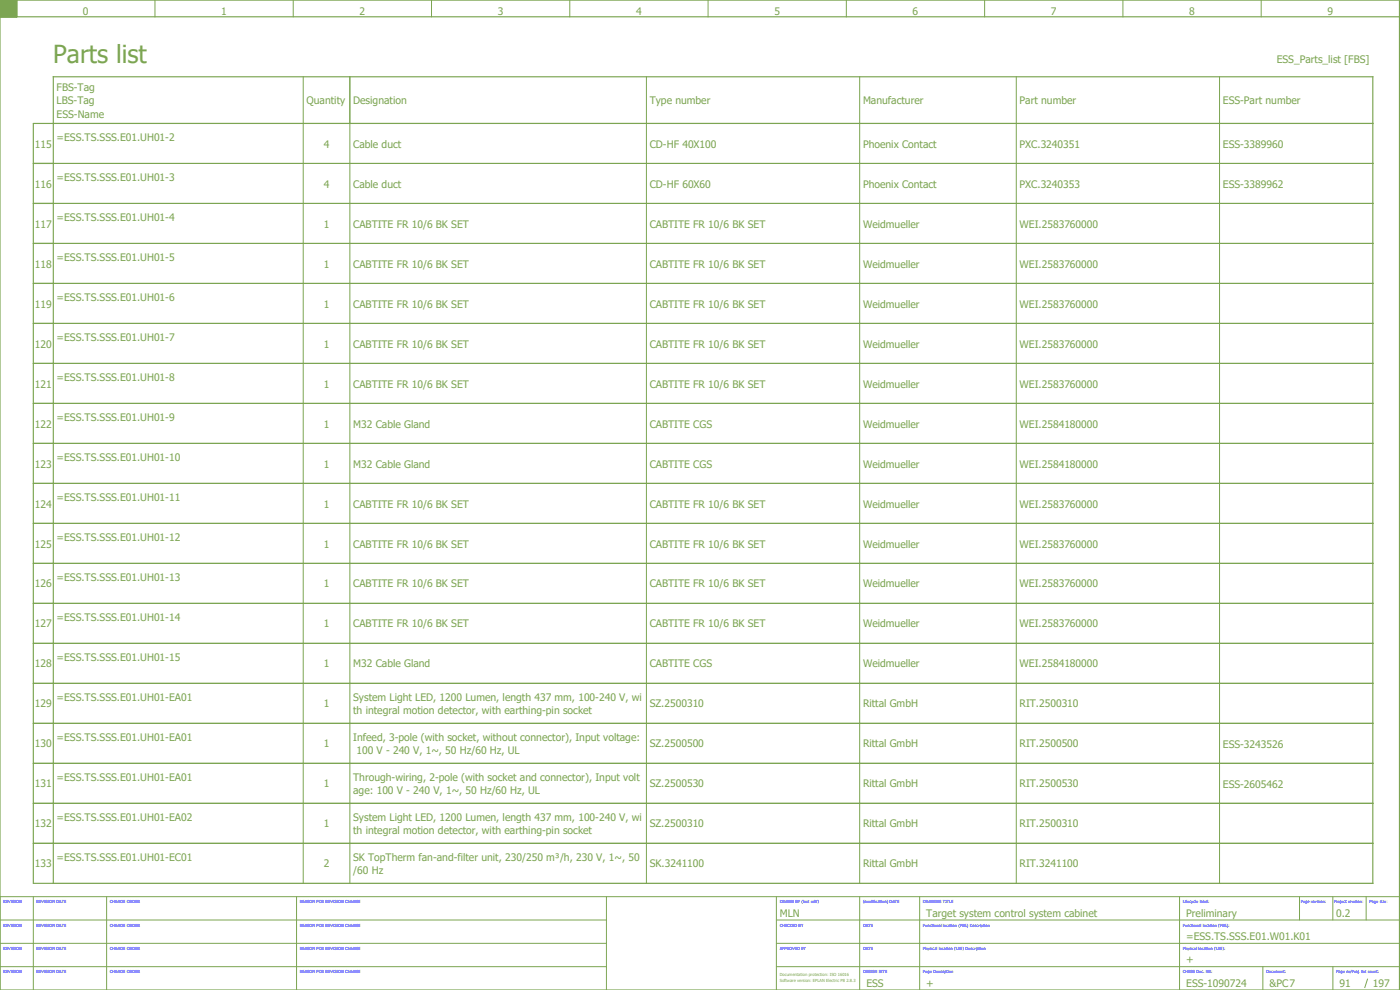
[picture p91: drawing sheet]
<svg xmlns="http://www.w3.org/2000/svg" width="420mm" height="297mm" viewBox="0 0 420 297" stroke-linecap="round" stroke-linejoin="round" font-family="sans-serif">
<defs><g id="words">
<text font-size="7.5" fill="#7ca552" x="16" y="19">Parts list</text>
<g font-size="3.1" fill="#7ca552">
<text x="24.9" y="4.4">0</text>
<text x="66.4" y="4.4">1</text>
<text x="107.9" y="4.4">2</text>
<text x="149.4" y="4.4">3</text>
<text x="190.9" y="4.4">4</text>
<text x="232.4" y="4.4">5</text>
<text x="273.9" y="4.4">6</text>
<text x="315.4" y="4.4">7</text>
<text x="356.9" y="4.4">8</text>
<text x="398.4" y="4.4">9</text>
<text x="383.2" y="19">ESS_Parts_list [FBS]</text>
<text x="17" y="27.3">FBS-Tag</text>
<text x="17" y="35.3">ESS-Name</text>
<text x="17" y="31.3">LBS-Tag</text>
<text x="92" y="31.3">Quantity</text>
<text x="106" y="31.3">Designation</text>
<text x="195" y="31.3">Type number</text>
<text x="259" y="31.3">Manufacturer</text>
<text x="306" y="31.3">Part number</text>
<text x="367" y="31.3">ESS-Part number</text>
<text x="10.5" y="44.3">115</text>
<text x="17" y="42.3">=ESS.TS.SSS.E01.UH01-2</text>
<text x="97.2" y="44.3">4</text>
<text x="106" y="44.3">Cable duct</text>
<text x="195" y="44.3">CD-HF 40X100</text>
<text x="259" y="44.3">Phoenix Contact</text>
<text x="306" y="44.3">PXC.3240351</text>
<text x="367" y="44.4">ESS-3389960</text>
<text x="10.5" y="56.3">116</text>
<text x="17" y="54.3">=ESS.TS.SSS.E01.UH01-3</text>
<text x="97.2" y="56.3">4</text>
<text x="106" y="56.3">Cable duct</text>
<text x="195" y="56.3">CD-HF 60X60</text>
<text x="259" y="56.3">Phoenix Contact</text>
<text x="306" y="56.3">PXC.3240353</text>
<text x="367" y="56.4">ESS-3389962</text>
<text x="10.5" y="68.3">117</text>
<text x="17" y="66.3">=ESS.TS.SSS.E01.UH01-4</text>
<text x="97.2" y="68.3">1</text>
<text x="106" y="68.3">CABTITE FR 10/6 BK SET</text>
<text x="195" y="68.3">CABTITE FR 10/6 BK SET</text>
<text x="259" y="68.3">Weidmueller</text>
<text x="306" y="68.3">WEI.2583760000</text>
<text x="10.5" y="80.3">118</text>
<text x="17" y="78.3">=ESS.TS.SSS.E01.UH01-5</text>
<text x="97.2" y="80.3">1</text>
<text x="106" y="80.3">CABTITE FR 10/6 BK SET</text>
<text x="195" y="80.3">CABTITE FR 10/6 BK SET</text>
<text x="259" y="80.3">Weidmueller</text>
<text x="306" y="80.3">WEI.2583760000</text>
<text x="10.5" y="92.3">119</text>
<text x="17" y="90.3">=ESS.TS.SSS.E01.UH01-6</text>
<text x="97.2" y="92.3">1</text>
<text x="106" y="92.3">CABTITE FR 10/6 BK SET</text>
<text x="195" y="92.3">CABTITE FR 10/6 BK SET</text>
<text x="259" y="92.3">Weidmueller</text>
<text x="306" y="92.3">WEI.2583760000</text>
<text x="10.5" y="104.3">120</text>
<text x="17" y="102.3">=ESS.TS.SSS.E01.UH01-7</text>
<text x="97.2" y="104.3">1</text>
<text x="106" y="104.3">CABTITE FR 10/6 BK SET</text>
<text x="195" y="104.3">CABTITE FR 10/6 BK SET</text>
<text x="259" y="104.3">Weidmueller</text>
<text x="306" y="104.3">WEI.2583760000</text>
<text x="10.5" y="116.3">121</text>
<text x="17" y="114.3">=ESS.TS.SSS.E01.UH01-8</text>
<text x="97.2" y="116.3">1</text>
<text x="106" y="116.3">CABTITE FR 10/6 BK SET</text>
<text x="195" y="116.3">CABTITE FR 10/6 BK SET</text>
<text x="259" y="116.3">Weidmueller</text>
<text x="306" y="116.3">WEI.2583760000</text>
<text x="10.5" y="128.3">122</text>
<text x="17" y="126.3">=ESS.TS.SSS.E01.UH01-9</text>
<text x="97.2" y="128.3">1</text>
<text x="106" y="128.3">M32 Cable Gland</text>
<text x="195" y="128.3">CABTITE CGS</text>
<text x="259" y="128.3">Weidmueller</text>
<text x="306" y="128.3">WEI.2584180000</text>
<text x="10.5" y="140.3">123</text>
<text x="17" y="138.3">=ESS.TS.SSS.E01.UH01-10</text>
<text x="97.2" y="140.3">1</text>
<text x="106" y="140.3">M32 Cable Gland</text>
<text x="195" y="140.3">CABTITE CGS</text>
<text x="259" y="140.3">Weidmueller</text>
<text x="306" y="140.3">WEI.2584180000</text>
<text x="10.5" y="152.3">124</text>
<text x="17" y="150.3">=ESS.TS.SSS.E01.UH01-11</text>
<text x="97.2" y="152.3">1</text>
<text x="106" y="152.3">CABTITE FR 10/6 BK SET</text>
<text x="195" y="152.3">CABTITE FR 10/6 BK SET</text>
<text x="259" y="152.3">Weidmueller</text>
<text x="306" y="152.3">WEI.2583760000</text>
<text x="10.5" y="164.3">125</text>
<text x="17" y="162.3">=ESS.TS.SSS.E01.UH01-12</text>
<text x="97.2" y="164.3">1</text>
<text x="106" y="164.3">CABTITE FR 10/6 BK SET</text>
<text x="195" y="164.3">CABTITE FR 10/6 BK SET</text>
<text x="259" y="164.3">Weidmueller</text>
<text x="306" y="164.3">WEI.2583760000</text>
<text x="10.5" y="176.3">126</text>
<text x="17" y="174.3">=ESS.TS.SSS.E01.UH01-13</text>
<text x="97.2" y="176.3">1</text>
<text x="106" y="176.3">CABTITE FR 10/6 BK SET</text>
<text x="195" y="176.3">CABTITE FR 10/6 BK SET</text>
<text x="259" y="176.3">Weidmueller</text>
<text x="306" y="176.3">WEI.2583760000</text>
<text x="10.5" y="188.3">127</text>
<text x="17" y="186.3">=ESS.TS.SSS.E01.UH01-14</text>
<text x="97.2" y="188.3">1</text>
<text x="106" y="188.3">CABTITE FR 10/6 BK SET</text>
<text x="195" y="188.3">CABTITE FR 10/6 BK SET</text>
<text x="259" y="188.3">Weidmueller</text>
<text x="306" y="188.3">WEI.2583760000</text>
<text x="10.5" y="200.3">128</text>
<text x="17" y="198.3">=ESS.TS.SSS.E01.UH01-15</text>
<text x="97.2" y="200.3">1</text>
<text x="106" y="200.3">M32 Cable Gland</text>
<text x="195" y="200.3">CABTITE CGS</text>
<text x="259" y="200.3">Weidmueller</text>
<text x="306" y="200.3">WEI.2584180000</text>
<text x="10.5" y="212.3">129</text>
<text x="17" y="210.3">=ESS.TS.SSS.E01.UH01-EA01</text>
<text x="97.2" y="212.3">1</text>
<text x="106" y="210.4">System Light LED, 1200 Lumen, length 437 mm, 100-240 V, wi</text>
<text x="106" y="214.1">th integral motion detector, with earthing-pin socket</text>
<text x="195" y="212.3">SZ.2500310</text>
<text x="259" y="212.3">Rittal GmbH</text>
<text x="306" y="212.3">RIT.2500310</text>
<text x="10.5" y="224.3">130</text>
<text x="17" y="222.3">=ESS.TS.SSS.E01.UH01-EA01</text>
<text x="97.2" y="224.3">1</text>
<text x="106" y="222.4">Infeed, 3-pole (with socket, without connector), Input voltage:</text>
<text x="107" y="226.1">100 V - 240 V, 1~, 50 Hz/60 Hz, UL</text>
<text x="195" y="224.3">SZ.2500500</text>
<text x="259" y="224.3">Rittal GmbH</text>
<text x="306" y="224.3">RIT.2500500</text>
<text x="367" y="224.4">ESS-3243526</text>
<text x="10.5" y="236.3">131</text>
<text x="17" y="234.3">=ESS.TS.SSS.E01.UH01-EA01</text>
<text x="97.2" y="236.3">1</text>
<text x="106" y="234.4">Through-wiring, 2-pole (with socket and connector), Input volt</text>
<text x="106" y="238.1">age: 100 V - 240 V, 1~, 50 Hz/60 Hz, UL</text>
<text x="195" y="236.3">SZ.2500530</text>
<text x="259" y="236.3">Rittal GmbH</text>
<text x="306" y="236.3">RIT.2500530</text>
<text x="367" y="236.4">ESS-2605462</text>
<text x="10.5" y="248.3">132</text>
<text x="17" y="246.3">=ESS.TS.SSS.E01.UH01-EA02</text>
<text x="97.2" y="248.3">1</text>
<text x="106" y="246.4">System Light LED, 1200 Lumen, length 437 mm, 100-240 V, wi</text>
<text x="106" y="250.1">th integral motion detector, with earthing-pin socket</text>
<text x="195" y="248.3">SZ.2500310</text>
<text x="259" y="248.3">Rittal GmbH</text>
<text x="306" y="248.3">RIT.2500310</text>
<text x="10.5" y="260.3">133</text>
<text x="17" y="258.3">=ESS.TS.SSS.E01.UH01-EC01</text>
<text x="97.2" y="260.3">2</text>
<text x="106" y="258.4">SK TopTherm fan-and-filter unit, 230/250 m³/h, 230 V, 1~, 50</text>
<text x="106" y="262.1">/60 Hz</text>
<text x="195" y="260.3">SK.3241100</text>
<text x="259" y="260.3">Rittal GmbH</text>
<text x="306" y="260.3">RIT.3241100</text>
<text x="234" y="275">MLN</text>
<text x="278" y="275">Target system control system cabinet</text>
<text x="356" y="275">Preliminary</text>
<text x="401" y="275">0.2</text>
<text x="356" y="282">=ESS.TS.SSS.E01.W01.K01</text>
<text x="356" y="289">+</text>
<text x="260" y="296">ESS</text>
<text x="278" y="296">+</text>
<text x="356" y="296">ESS-1090724</text>
<text x="381" y="296">&amp;PC7</text>
<text x="402" y="296">91</text>
<text x="412" y="296">197</text>
</g>
<g font-size="1.2" fill="#00f">
<text x="1" y="271">REVISION</text>
<text x="11" y="271">REVISION DATE</text>
<text x="33" y="271">CHANGE ORDER</text>
<text x="90" y="271">REASON FOR REVISION CHANGE</text>
<text x="234" y="271">DRAWN BY (last edit)</text>
<text x="259" y="271">(modification) DATE</text>
<text x="277" y="271">DRAWING TITLE</text>
<text x="355" y="271">Lifecycle label:</text>
<text x="390.4" y="271">Page revision:</text>
<text x="400.4" y="271">Project revision:</text>
<text x="411" y="271">Page size:</text>
<text x="1" y="278">REVISION</text>
<text x="11" y="278">REVISION DATE</text>
<text x="33" y="278">CHANGE ORDER</text>
<text x="90" y="278">REASON FOR REVISION CHANGE</text>
<text x="234" y="278">CHECKED BY</text>
<text x="259" y="278">DATE</text>
<text x="277" y="278">Functional location (FBS) Description</text>
<text x="355" y="278">Functional location (FBS):</text>
<text x="1" y="285">REVISION</text>
<text x="11" y="285">REVISION DATE</text>
<text x="33" y="285">CHANGE ORDER</text>
<text x="90" y="285">REASON FOR REVISION CHANGE</text>
<text x="234" y="285">APPROVED BY</text>
<text x="259" y="285">DATE</text>
<text x="277" y="285">Physical location (LBS) Description</text>
<text x="355" y="285">Physical location (LBS):</text>
<text x="1" y="292">REVISION</text>
<text x="11" y="292">REVISION DATE</text>
<text x="33" y="292">CHANGE ORDER</text>
<text x="90" y="292">REASON FOR REVISION CHANGE</text>
<text x="259" y="292">DESIGN SITE</text>
<text x="277" y="292">Page Description</text>
<text x="355" y="292">CHESS Doc. NR:</text>
<text x="380" y="292">Document:</text>
<text x="401" y="292">Page nr/Proj. tot count:</text>
</g>
<g font-size="1.2" fill="#7ca552">
<text x="234" y="292.8">Documentation protection: ISO 16016</text>
<text x="234" y="294.8">Software version: EPLAN Electric P8 2.8.3</text>
</g>
</g></defs>
<g fill="none" stroke="#7ca552" stroke-width=".35">
<path d="M0 5h420M0 0h420v297h-420zM5 0v5M412 37h-402v228h6v-242h396v242M10 49h6M10 61h6M10 73h6M10 85h6M10 97h6M10 109h6M10 121h6M10 133h6"/>
<path d="M10 145h6M10 157h6M10 169h6M10 181h6M10 193h6M10 205h6M10 217h6M10 229h6M10 241h6M10 253h6"/>
</g>
<g fill="none" stroke="#7ca552" stroke-width=".3">
<path d="M0 5h5M46.5 0v5M88 0v5M129.5 0v5M171 0v5M212.5 0v5M254 0v5M295.5 0v5M337 0v5M378.5 0v5M16 37h396M91 23v242"/>
<path d="M105 23v242M194 23v242M258 23v242M305 23v242M366 23v242M16 49h396M16 61h396M16 73h396M16 85h396M16 97h396M16 109h396M16 121h396"/>
<path d="M16 133h396M16 145h396M16 157h396M16 169h396M16 181h396M16 193h396M16 205h396M16 217h396M16 229h396M16 241h396M16 253h396M0 276h182"/>
<path d="M10 269v28M16 265h396M32 269v28M89 269v28M182 269v28M233 276h187M233 269v28M258 269v28M276 269v28M354 269v28M390 269v7M400 269v7"/>
<path d="M410 269v7M420 269h-420v28M0 283h182M0 290h182M233 283h187M233 290h187M379 290v7M400 290v7M410.4 293.6l-.8 2.8"/>
</g>
<path d="M0 0h5v5h-5z" fill="#7ca552" stroke="#7ca552" stroke-width=".3"/>
<use href="#words"/>
</svg>
